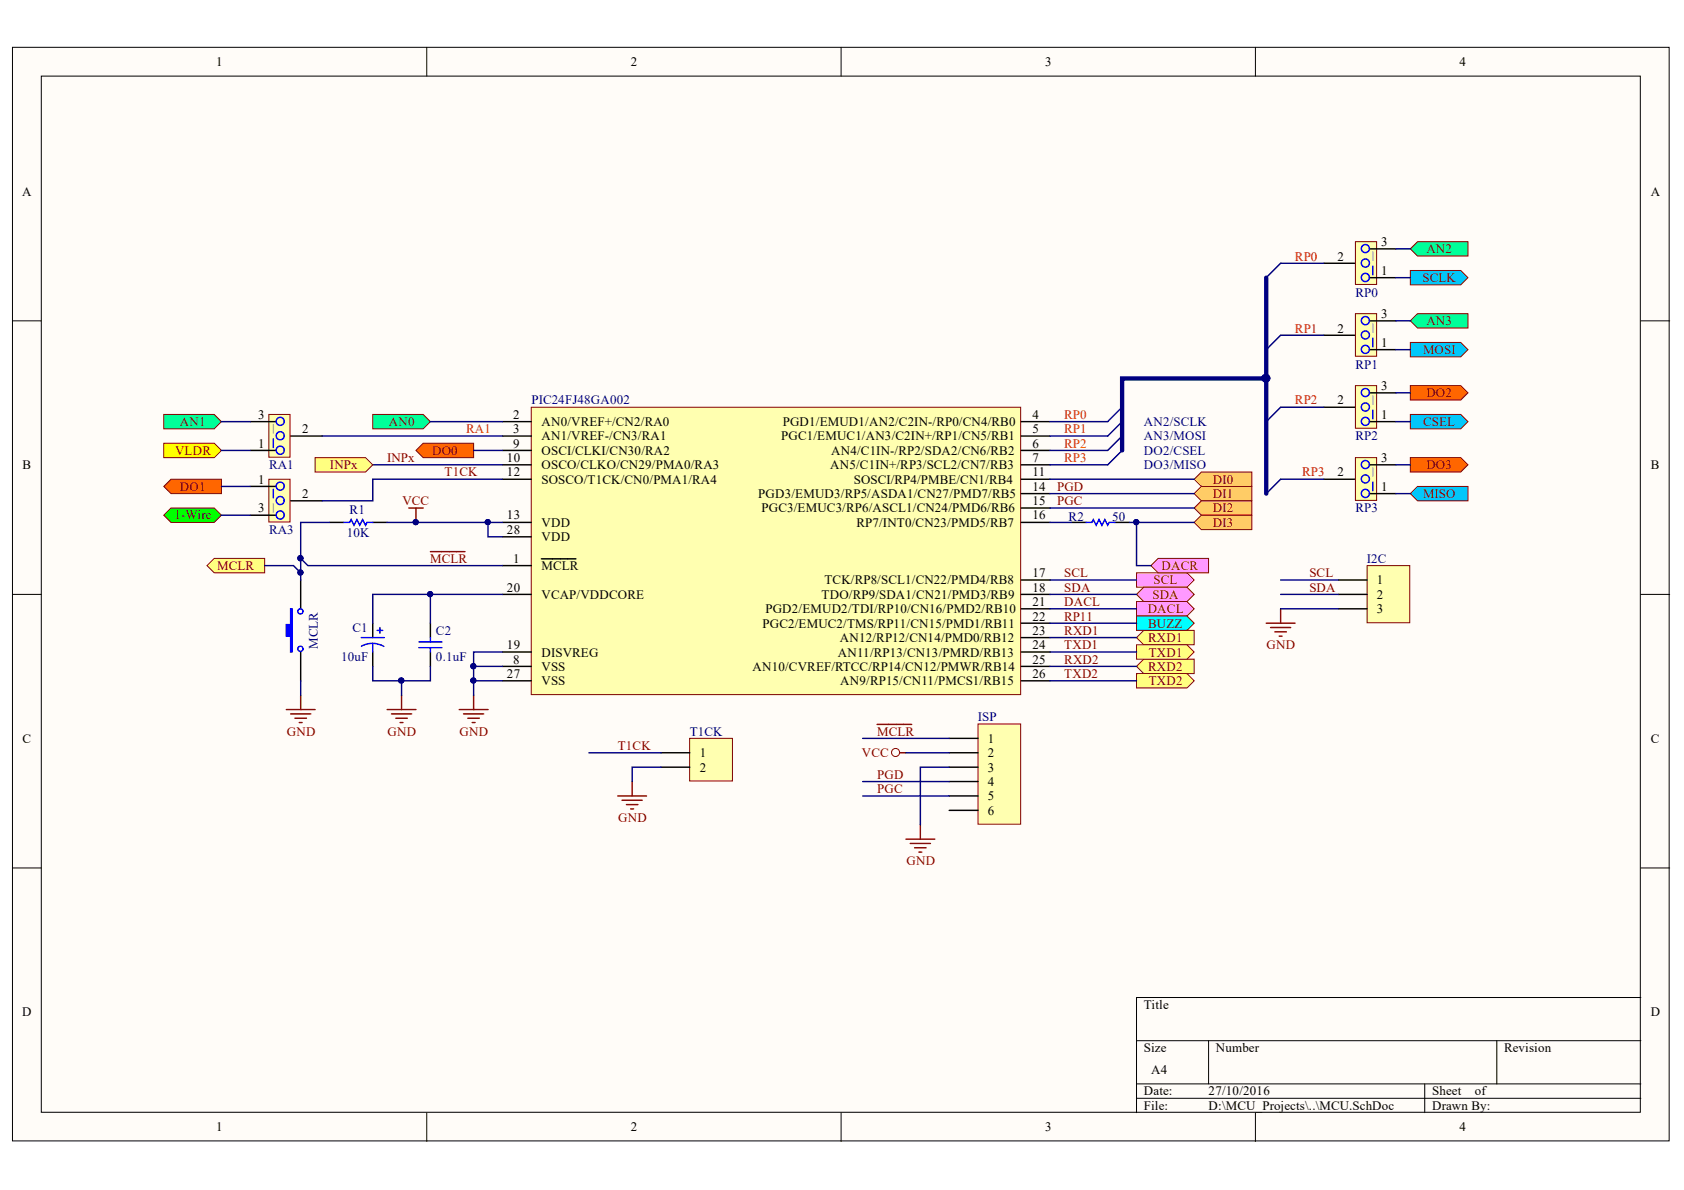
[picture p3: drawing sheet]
<svg xmlns="http://www.w3.org/2000/svg" width="297mm" height="210mm" viewBox="0 0 297 210" stroke-linecap="round" stroke-linejoin="round" font-family="sans-serif">
<defs><g id="words">
<g font-size="2.3">
<text x="38.2" y="11.7">1</text>
<text x="111.2" y="11.7">2</text>
<text x="184.3" y="11.7">3</text>
<text x="257.4" y="11.7">4</text>
<text x="3.9" y="34.5">A</text>
<text x="291.2" y="34.5">A</text>
<text x="235.9" y="46">2</text>
<text x="243.6" y="43.4">3</text>
<text x="243.6" y="48.5">1</text>
<text x="235.9" y="58.7">2</text>
<text x="243.6" y="56.1">3</text>
<text x="243.6" y="61.2">1</text>
<text x="235.9" y="71.3">2</text>
<text x="243.6" y="68.8">3</text>
<text x="45.5" y="73.9">3</text>
<text x="53.3" y="76.4">2</text>
<text x="90.5" y="73.9">2</text>
<text x="90.5" y="76.4">3</text>
<text x="95.5" y="75.1">AN0/VREF+/CN2/RA0</text>
<text x="95.5" y="77.7">AN1/VREF-/CN3/RA1</text>
<text x="137.8" y="77.7">PGC1/EMUC1/AN3/C2IN+/RP1/CN5/RB1</text>
<text x="138.1" y="75.1">PGD1/EMUD1/AN2/C2IN-/RP0/CN4/RB0</text>
<text x="182.1" y="73.9">4</text>
<text x="182.1" y="76.4">5</text>
<text x="243.6" y="73.9">1</text>
<text x="4" y="82.8">B</text>
<text x="45.5" y="78.9">1</text>
<text x="89.4" y="81.5">10</text>
<text x="90.5" y="78.9">9</text>
<text x="95.5" y="80.2">OSCI/CLKI/CN30/RA2</text>
<text x="95.5" y="82.8">OSCO/CLKO/CN29/PMA0/RA3</text>
<text x="146.4" y="82.8">AN5/C1IN+/RP3/SCL2/CN7/RB3</text>
<text x="146.6" y="80.2">AN4/C1IN-/RP2/SDA2/CN6/RB2</text>
<text x="182.1" y="78.9">6</text>
<text x="182.1" y="81.5">7</text>
<text x="243.6" y="81.5">3</text>
<text x="291.2" y="82.8">B</text>
<text x="45.5" y="85.3">1</text>
<text x="53.3" y="87.8">2</text>
<text x="89.4" y="84">12</text>
<text x="95.5" y="85.3">SOSCO/T1CK/CN0/PMA1/RA4</text>
<text x="133.7" y="87.8">PGD3/EMUD3/RP5/ASDA1/CN27/PMD7/RB5</text>
<text x="150.6" y="85.3">SOSCI/RP4/PMBE/CN1/RB4</text>
<text x="182.1" y="84">11</text>
<text x="182.1" y="86.6">14</text>
<text x="182.1" y="89.1">15</text>
<text x="235.9" y="84">2</text>
<text x="243.6" y="86.6">1</text>
<text x="45.5" y="90.4">3</text>
<text x="89.4" y="91.6">13</text>
<text x="89.4" y="94.2">28</text>
<text x="95.5" y="92.9">VDD</text>
<text x="95.5" y="95.4">VDD</text>
<text x="134.3" y="90.4">PGC3/EMUC3/RP6/ASCL1/CN24/PMD6/RB6</text>
<text x="151.1" y="92.9">RP7/INT0/CN23/PMD5/RB7</text>
<text x="182.1" y="91.6">16</text>
<text x="90.5" y="99.2">1</text>
<text x="95.5" y="100.5">MCLR</text>
<text x="182.1" y="101.8">17</text>
<text x="89.4" y="104.4">20</text>
<text x="95.5" y="105.7">VCAP/VDDCORE</text>
<text x="144.9" y="105.7">TDO/RP9/SDA1/CN21/PMD3/RB9</text>
<text x="145.4" y="103">TCK/RP8/SCL1/CN22/PMD4/RB8</text>
<text x="182.1" y="104.4">18</text>
<text x="182.1" y="106.9">21</text>
<text x="242.9" y="103">1</text>
<text x="242.9" y="105.7">2</text>
<text x="134.5" y="110.7">PGC2/EMUC2/TMS/RP11/CN15/PMD1/RB11</text>
<text x="135" y="108.2">PGD2/EMUD2/TDI/RP10/CN16/PMD2/RB10</text>
<text x="148.1" y="113.3">AN12/RP12/CN14/PMD0/RB12</text>
<text x="182.1" y="109.5">22</text>
<text x="182.1" y="112">23</text>
<text x="242.9" y="108.2">3</text>
<text x="89.4" y="114.5">19</text>
<text x="89.4" y="119.6">27</text>
<text x="90.5" y="117.1">8</text>
<text x="95.5" y="118.3">VSS</text>
<text x="95.5" y="115.8">DISVREG</text>
<text x="132.7" y="118.3">AN10/CVREF/RTCC/RP14/CN12/PMWR/RB14</text>
<text x="147.8" y="115.8">AN11/RP13/CN13/PMRD/RB13</text>
<text x="182.1" y="114.5">24</text>
<text x="182.1" y="117.1">25</text>
<text x="182.1" y="119.6">26</text>
<text x="95.5" y="120.9">VSS</text>
<text x="148.2" y="120.9">AN9/RP15/CN11/PMCS1/RB15</text>
<text x="4" y="131">C</text>
<text x="174.3" y="131">1</text>
<text x="291.2" y="131">C</text>
<text x="123.4" y="133.6">1</text>
<text x="123.4" y="136.1">2</text>
<text x="174.3" y="133.6">2</text>
<text x="174.3" y="136.1">3</text>
<text x="174.3" y="138.6">4</text>
<text x="174.3" y="141.2">5</text>
<text x="174.3" y="143.7">6</text>
<text x="3.9" y="179.3">D</text>
<text x="201.8" y="178">Title</text>
<text x="291.2" y="179.3">D</text>
<text x="201.8" y="185.6">Size</text>
<text x="214.5" y="185.6">Number</text>
<text x="265.3" y="185.6">Revision</text>
<text x="203" y="189.4">A4</text>
<text x="201.8" y="193.2">Date:</text>
<text x="201.8" y="195.8">File:</text>
<text x="213.2" y="193.2">27/10/2016</text>
<text x="213.2" y="195.8">D:\MCU_Projects\..\MCU.SchDoc</text>
<text x="252.6" y="193.2">Sheet</text>
<text x="252.6" y="195.8">Drawn By:</text>
<text x="260.2" y="193.2">of</text>
<text x="38.2" y="199.6">1</text>
<text x="111.2" y="199.6">2</text>
<text x="184.3" y="199.6">3</text>
<text x="257.4" y="199.6">4</text>
</g>
<g font-size="2.3" fill="#f00">
<text x="228.4" y="46">RP0</text>
<text x="228.4" y="58.7">RP1</text>
<text x="228.4" y="71.3">RP2</text>
<text x="229.7" y="84">RP3</text>
</g>
<g font-size="2.3" fill="#800000">
<text x="251.6" y="44.7">AN2</text>
<text x="250.9" y="49.8">SCLK</text>
<text x="251.6" y="57.4">AN3</text>
<text x="251" y="62.5">MOSI</text>
<text x="251.6" y="70.1">DO2</text>
<text x="31.7" y="75.1">AN1</text>
<text x="68.6" y="75.1">AN0</text>
<text x="251" y="75.1">CSEL</text>
<text x="30.9" y="80.2">VLDR</text>
<text x="58.2" y="82.8">INPx</text>
<text x="68.3" y="81.5">INPx</text>
<text x="76.2" y="80.2">DO0</text>
<text x="251.6" y="82.8">DO3</text>
<text x="31.7" y="86.6">DO1</text>
<text x="71" y="89.1">VCC</text>
<text x="78.4" y="84">T1CK</text>
<text x="186.5" y="86.6">PGD</text>
<text x="186.5" y="89.1">PGC</text>
<text x="213.9" y="85.3">DI0</text>
<text x="213.9" y="87.8">DI1</text>
<text x="251" y="87.8">MISO</text>
<text x="30.8" y="91.6">1-Wire</text>
<text x="213.9" y="90.4">DI2</text>
<text x="213.9" y="92.9">DI3</text>
<text x="38.3" y="100.5">MCLR</text>
<text x="75.9" y="99.2">MCLR</text>
<text x="187.7" y="101.8">SCL</text>
<text x="204.9" y="100.5">DACR</text>
<text x="231" y="101.8">SCL</text>
<text x="187.7" y="104.4">SDA</text>
<text x="187.7" y="106.9">DACL</text>
<text x="203.3" y="105.7">SDA</text>
<text x="203.5" y="103">SCL</text>
<text x="231" y="104.4">SDA</text>
<text x="187.7" y="109.5">RP11</text>
<text x="187.7" y="112">RXD1</text>
<text x="202.4" y="108.2">DACL</text>
<text x="202.5" y="110.7">BUZZ</text>
<text x="202.5" y="113.3">RXD1</text>
<text x="187.7" y="117.1">RXD2</text>
<text x="187.7" y="114.5">TXD1</text>
<text x="187.7" y="119.6">TXD2</text>
<text x="202.5" y="118.3">RXD2</text>
<text x="202.6" y="115.8">TXD1</text>
<text x="223.4" y="114.5">GND</text>
<text x="202.6" y="120.9">TXD2</text>
<text x="50.6" y="129.7">GND</text>
<text x="68.4" y="129.7">GND</text>
<text x="81" y="129.7">GND</text>
<text x="154.7" y="129.7">MCLR</text>
<text x="109" y="132.3">T1CK</text>
<text x="152" y="133.6">VCC</text>
<text x="154.7" y="137.4">PGD</text>
<text x="154.7" y="139.9">PGC</text>
<text x="109" y="145">GND</text>
<text x="159.9" y="152.6">GND</text>
</g>
<g font-size="2.3" fill="#000080">
<text x="239.1" y="52.3">RP0</text>
<text x="239.1" y="65">RP1</text>
<text x="93.7" y="71.3">PIC24FJ48GA002</text>
<text x="201.8" y="75.1">AN2/SCLK</text>
<text x="201.8" y="77.7">AN3/MOSI</text>
<text x="239.1" y="77.7">RP2</text>
<text x="47.5" y="82.8">RA1</text>
<text x="201.8" y="80.2">DO2/CSEL</text>
<text x="201.8" y="82.8">DO3/MISO</text>
<text x="47.5" y="94.2">RA3</text>
<text x="61.2" y="94.7">10K</text>
<text x="61.7" y="90.6">R1</text>
<text x="188.5" y="91.9">R2</text>
<text x="196.2" y="91.9">50</text>
<text x="239.1" y="90.4">RP3</text>
<text x="241.1" y="99.2">I2C</text>
<text x="62.2" y="111.5">C1</text>
<text x="76.9" y="112">C2</text>
<text x="56.1" y="114.5" transform="rotate(-90 56.1 114.5)">MCLR</text>
<text x="60.1" y="116.6">10uF</text>
<text x="76.9" y="116.6">0.1uF</text>
<text x="121.7" y="129.7">T1CK</text>
<text x="172.5" y="127.2">ISP</text>
</g>
<g font-size="2.3" fill="#f30">
<text x="82.2" y="76.4">RA1</text>
<text x="187.7" y="73.9">RP0</text>
<text x="187.7" y="76.4">RP1</text>
<text x="187.7" y="78.9">RP2</text>
<text x="187.7" y="81.5">RP3</text>
</g>
</g></defs>
<g fill="#fffcf8" stroke="#000" stroke-width=".18">
<path d="M2.2 8.3h292.2v192.9h-292.2z"/>
<path d="M7.3 13.4h282v182.8h-282z"/>
</g>
<g fill="none" stroke="#000" stroke-width=".18">
<path d="M75.3 8.3v5.1M148.4 8.3v5.1M221.4 8.3v5.1M2.2 56.6h5.1M289.4 56.6h5.1M2.2 104.8h5.1M289.4 104.8h5.1M2.2 153.1h5.1M289.4 153.1h5.1M289.4 176h-88.9v20.3M75.3 196.3v5M148.4 196.3v5"/>
<path d="M200.5 183.6h88.9M200.5 191.2h88.9M200.5 193.7h88.9M213.2 183.6v7.6M221.4 196.3v5M251.3 191.2v5.1M264 183.6v7.6"/>
</g>
<g fill="none" stroke="#800000" stroke-width=".25">
<path d="M72.1 89.6h2.5M73.4 89.6v2.5M75.9 97.3h6.1M50.5 125.2h5.1M51.3 125.9h3.5M52 126.7h2.1M52.8 127.4h.5M53 122.6v2.6M68.3 125.2h5.1M69.1 125.9h3.5M69.8 126.7h2M70.6 127.4h.5"/>
<path d="M70.8 122.6v2.6M81 125.2h5.1M81.8 125.9h3.5M82.5 126.7h2.1M83.3 127.4h.5M83.5 122.6v2.6"/>
</g>
<circle cx="73.3" cy="92.1" r=".46" fill="#000080" stroke="#000080" stroke-width=".18"/>
<path d="M93.7 71.8h86.3v50.7h-86.3z" fill="#ffffb0" stroke="#800000" stroke-width=".18"/>
<g fill="none" stroke="#000" stroke-width=".25">
<path d="M88.6 74.4h5.1M88.6 76.9h5.1M88.6 79.5h5.1M180.1 74.4h5.1M180.1 76.9h5.1M180.1 79.5h5.1M88.6 99.8h5.1M88.6 82h5.1M88.6 84.5h5.1M88.6 92.1h5.1M88.6 94.7h5.1M95.5 98.6h6.1"/>
<path d="M180.1 82h5.1M180.1 84.5h5.1M180.1 92.1h5.1M180.1 87.1h5.1M180.1 89.6h5.1M53 102.3v5.1M53 115v5.1M65.7 109.9v2.6M65.7 115v2.5M75.9 109.9v2.6M75.9 115v2.5M88.6 117.5h5.1"/>
<path d="M88.6 104.8h5.1M88.6 115h5.1M180.1 117.5h5.1M180.1 102.3h5.1M180.1 104.8h5.1M180.1 115h5.1M180.1 107.4h5.1M180.1 109.9h5.1M180.1 112.5h5.1M88.6 120.1h5.1M180.1 120.1h5.1"/>
</g>
<path d="M63.7 112.5h4.1M65.7 113.5l.9 .1 1.1 .4M65.7 113.5l-1.2 .2-.7 .3M65.7 113.5v1.5M66.5 111.2h1M67 110.7v1M73.9 113.2h4M73.9 114.2h4M75.9 112.5v.7M75.9 114.2v.8" fill="none" stroke="#00f" stroke-width=".25"/>
<path d="M51.3 107.4h.2v7.6h-.2v-2.8h-.8v-2h.8z" fill-rule="evenodd" fill="#00f"/>
<g fill="none" stroke="#00f" stroke-width=".25">
<path d="M60.7 92.1h1l.2-.5 .5 1.1 .6-1.1 .5 1.1 .5-1.1 .5 1.1 .2-.6h1M51.3 107.4h.2v7.6h-.2v-2.8h-.8v-2h.8z"/>
<circle cx="53" cy="114.4" r=".46"/>
<circle cx="53" cy="107.8" r=".46"/>
</g>
<path d="M58.1 92.1h2.6M65.7 92.1h2.6" fill="none" stroke="#000" stroke-width=".25"/>
<path d="M172.5 127.7h7.5v17.7h-7.5z" fill="#ffffb0" stroke="#800000" stroke-width=".18"/>
<path d="M167.4 130.2h5.1M167.4 132.8h5.1M167.4 135.3h5.1M167.4 137.9h5.1M167.4 140.4h5.1M167.4 142.9h5.1" fill="none" stroke="#000" stroke-width=".25"/>
<path d="M154.7 127.8h6.1M158.8 132.8h1M159.8 148h5.1M160.6 148.8h3.5M161.3 149.5h2.1M162.1 150.3h.5M162.3 145.5v2.5" fill="none" stroke="#800000" stroke-width=".25"/>
<circle cx="158" cy="132.7" r=".71" fill="none" stroke="#800000" stroke-width=".18"/>
<g fill="#0f9" stroke="#800000" stroke-width=".18">
<path d="M65.7 73.1h8.9l1.3 1.3-1.3 1.2h-8.9z" fill-rule="evenodd"/>
<path d="M28.9 73.1h8.9l1.3 1.3-1.3 1.2h-8.9z" fill-rule="evenodd"/>
<path d="M248.8 56.6l1.2-1.3h8.9v2.6h-8.9z" fill-rule="evenodd"/>
<path d="M248.8 43.9l1.2-1.3h8.9v2.6h-8.9z" fill-rule="evenodd"/>
</g>
<g fill="#fc6" stroke="#800000" stroke-width=".18">
<path d="M210.6 84.5l1.3-1.2h8.9v2.5h-8.9z" fill-rule="evenodd"/>
<path d="M210.6 87.1l1.3-1.3h8.9v2.5h-8.9z" fill-rule="evenodd"/>
<path d="M210.6 89.6l1.3-1.3h8.9v2.6h-8.9z" fill-rule="evenodd"/>
<path d="M210.6 92.1l1.3-1.2h8.9v2.5h-8.9z" fill-rule="evenodd"/>
</g>
<g fill="#f9f" stroke="#800000" stroke-width=".18">
<path d="M200.5 101h8.9l1.2 1.3-1.2 1.3h-8.9z" fill-rule="evenodd"/>
<path d="M200.5 104.8l1.2-1.2h7.7l1.2 1.2-1.2 1.3h-7.7z" fill-rule="evenodd"/>
<path d="M200.5 106.1h8.9l1.2 1.3-1.2 1.3h-8.9z" fill-rule="evenodd"/>
<path d="M203 99.8l1.3-1.3h8.9v2.5h-8.9z" fill-rule="evenodd"/>
</g>
<g fill="#f60" stroke="#800000" stroke-width=".18">
<path d="M73.4 79.5l1.2-1.3h8.9v2.5h-8.9z" fill-rule="evenodd"/>
<path d="M28.9 85.8l1.3-1.3h8.9v2.6h-8.9z" fill-rule="evenodd"/>
<path d="M248.8 68h8.9l1.2 1.3-1.2 1.3h-8.9z" fill-rule="evenodd"/>
<path d="M248.8 80.7h8.9l1.2 1.3-1.2 1.3h-8.9z" fill-rule="evenodd"/>
</g>
<path d="M28.9 90.9l1.3-1.3h7.6l1.3 1.3-1.3 1.2h-7.6z" fill-rule="evenodd" fill="#0f0" stroke="#800000" stroke-width=".18"/>
<g fill="#0cf" stroke="#800000" stroke-width=".18">
<path d="M248.8 47.7h8.9l1.2 1.3-1.2 1.2h-8.9z" fill-rule="evenodd"/>
<path d="M248.8 87.1l1.2-1.3h8.9v2.5h-8.9z" fill-rule="evenodd"/>
<path d="M248.8 60.4h8.9l1.2 1.3-1.2 1.2h-8.9z" fill-rule="evenodd"/>
<path d="M248.8 73.1h8.9l1.2 1.3-1.2 1.2h-8.9z" fill-rule="evenodd"/>
</g>
<path d="M233.5 46.4h5.6" fill="none" stroke="#000" stroke-width=".25"/>
<path d="M239.1 42.6h3.7v7.6h-3.7z" fill="#ffffb0" stroke="#800000" stroke-width=".18"/>
<path d="M242.2 44.4v1.5" fill="none" stroke="#b0b0b0" stroke-width=".25"/>
<g fill="none" stroke="#00f" stroke-width=".25">
<path d="M242.2 46.9v1.6"/>
<circle cx="240.8" cy="48.9" r=".72"/>
<circle cx="240.8" cy="46.4" r=".72"/>
<circle cx="240.8" cy="43.8" r=".71"/>
</g>
<path d="M233.5 59.1h5.6M241.6 49h4.6M241.6 43.9h4.6" fill="none" stroke="#000" stroke-width=".25"/>
<path d="M239.1 55.3h3.7v7.5h-3.7z" fill="#ffffb0" stroke="#800000" stroke-width=".18"/>
<path d="M242.2 57.1v1.5" fill="none" stroke="#b0b0b0" stroke-width=".25"/>
<g fill="none" stroke="#00f" stroke-width=".25">
<path d="M242.2 59.6v1.6"/>
<circle cx="240.8" cy="56.6" r=".72"/>
<circle cx="240.8" cy="59.1" r=".71"/>
<circle cx="240.8" cy="61.6" r=".71"/>
</g>
<path d="M241.6 56.6h4.6M233.5 71.8h5.6M241.6 61.7h4.6" fill="none" stroke="#000" stroke-width=".25"/>
<path d="M239.1 68h3.7v7.5h-3.7z" fill="#ffffb0" stroke="#800000" stroke-width=".18"/>
<path d="M242.2 69.8v1.5" fill="none" stroke="#b0b0b0" stroke-width=".25"/>
<g fill="none" stroke="#00f" stroke-width=".25">
<path d="M242.2 72.3v1.6"/>
<circle cx="240.8" cy="71.8" r=".72"/>
<circle cx="240.8" cy="74.3" r=".71"/>
<circle cx="240.8" cy="69.2" r=".71"/>
</g>
<path d="M241.6 74.4h4.6M241.6 69.3h4.6M233.5 84.5h5.6" fill="none" stroke="#000" stroke-width=".25"/>
<path d="M239.1 80.7h3.7v7.6h-3.7z" fill="#ffffb0" stroke="#800000" stroke-width=".18"/>
<path d="M242.2 82.5v1.5" fill="none" stroke="#b0b0b0" stroke-width=".25"/>
<g fill="none" stroke="#00f" stroke-width=".25">
<path d="M242.2 85v1.6"/>
<circle cx="240.8" cy="87" r=".72"/>
<circle cx="240.8" cy="81.9" r=".71"/>
<circle cx="240.8" cy="84.5" r=".71"/>
</g>
<path d="M51.3 76.9h5.6M241.6 87.1h4.6M241.6 82h4.6" fill="none" stroke="#000" stroke-width=".25"/>
<path d="M225.9 46.4l-2.6 2.6M225.9 59.1l-2.6 2.6M197.9 71.8l-2.5 2.6M197.9 74.4l-2.5 2.5M197.9 76.9l-2.5 2.6M197.9 79.5l-2.5 2.5M225.9 71.8l-2.6 2.6M225.9 84.5l-2.6 2.6" fill="none" stroke="#000080" stroke-width=".25"/>
<path d="M47.4 73.1h3.8v7.5h-3.8z" fill="#ffffb0" stroke="#800000" stroke-width=".18"/>
<path d="M48.2 74.9v1.5" fill="none" stroke="#b0b0b0" stroke-width=".25"/>
<g fill="none" stroke="#00f" stroke-width=".25">
<path d="M48.2 77.4v1.5"/>
<circle cx="49.4" cy="79.4" r=".72"/>
<circle cx="49.4" cy="76.9" r=".71"/>
<circle cx="49.4" cy="74.3" r=".71"/>
</g>
<path d="M44.1 79.5h4.6M44.1 74.4h4.6" fill="none" stroke="#000" stroke-width=".25"/>
<path d="M200.5 108.7h8.9l1.2 1.2-1.2 1.3h-8.9z" fill-rule="evenodd" fill="#0ff" stroke="#800000" stroke-width=".18"/>
<path d="M28.9 78.2h8.9l1.3 1.3-1.3 1.2h-8.9z" fill-rule="evenodd" fill="#ff0" stroke="#800000" stroke-width=".18"/>
<g fill="#ffff80" stroke="#800000" stroke-width=".18">
<path d="M200.5 112.5l1.2-1.3h8.9v2.5h-8.9z" fill-rule="evenodd"/>
<path d="M200.5 117.5l1.2-1.2h8.9v2.5h-8.9z" fill-rule="evenodd"/>
<path d="M200.5 113.7h8.9l1.2 1.3-1.2 1.3h-8.9z" fill-rule="evenodd"/>
<path d="M200.5 118.8h8.9l1.2 1.3-1.2 1.3h-8.9z" fill-rule="evenodd"/>
<path d="M36.5 99.8l1.3-1.3h8.9v2.5h-8.9z" fill-rule="evenodd"/>
</g>
<path d="M241.1 99.8h7.6v10h-7.6z" fill="#ffffb0" stroke="#800000" stroke-width=".18"/>
<path d="M51.3 88.3h5.6M189 92.1h2.6M196.7 92.1h2.5M236.1 102.3h5M236.1 104.8h5M236.1 107.4h5" fill="none" stroke="#000" stroke-width=".25"/>
<path d="M223.3 109.9h5.1M224.1 110.7h3.6M224.9 111.4h2M225.6 112.2h.5M225.9 107.4v2.5" fill="none" stroke="#800000" stroke-width=".25"/>
<path d="M191.6 92.1h1l.2-.5 .6 1.1 .5-1.1 .5 1.1 .5-1.1 .5 1.1 .2-.6h1.1" fill="none" stroke="#00f" stroke-width=".25"/>
<path d="M47.4 84.5h3.8v7.6h-3.8z" fill="#ffffb0" stroke="#800000" stroke-width=".18"/>
<path d="M48.2 88.8v1.6" fill="none" stroke="#b0b0b0" stroke-width=".25"/>
<g fill="none" stroke="#00f" stroke-width=".25">
<path d="M48.2 86.3v1.5"/>
<circle cx="49.4" cy="90.8" r=".72"/>
<circle cx="49.4" cy="85.7" r=".71"/>
<circle cx="49.4" cy="88.3" r=".71"/>
</g>
<path d="M44.1 85.8h4.6M44.1 90.9h4.6" fill="none" stroke="#000" stroke-width=".25"/>
<path d="M121.6 130.2h7.6v7.6h-7.6z" fill="#ffffb0" stroke="#800000" stroke-width=".18"/>
<path d="M116.6 132.8h5.1M116.6 135.3h5.1" fill="none" stroke="#000" stroke-width=".25"/>
<path d="M111.5 137.9v2.5M109 140.4h5M109.7 141.2h3.6M110.5 141.9h2M111.2 142.7h.6" fill="none" stroke="#800000" stroke-width=".25"/>
<g fill="none" stroke="#000080" stroke-width=".25">
<path d="M225.9 46.4h7.6M225.9 59.1h7.6M246.2 49h2.6M246.2 56.6h2.6M246.2 43.9h2.6M39.1 74.4h5M39.1 79.5h5M56.9 76.9h31.7M75.9 74.4h12.7M83.5 79.5h5.1M185.2 74.4h10.2M185.2 76.9h10.2"/>
<path d="M185.2 79.5h10.2M225.9 71.8h7.6M246.2 74.4h2.6M246.2 61.7h2.6M246.2 69.3h2.6M39.1 85.8h5M39.1 90.9h5M46.7 99.8h5.1l1.2 1.2M53 98.5l1.3 1.3h34.3M58.1 92.1h-5.1v10.2M65.7 82h22.9M68.3 92.1h20.3"/>
<path d="M86.1 92.1v2.6h2.5M88.6 84.5h-22.9v3.8h-8.8M185.2 82h10.2M185.2 84.5h25.4M185.2 87.1h25.4M185.2 89.6h25.4M185.2 92.1h3.8M199.2 92.1h11.4M200.5 92.1v7.7h2.5M225.9 84.5h7.6M246.2 82h2.6M246.2 87.1h2.6"/>
<path d="M65.7 117.5v2.6h10.2v-2.6M75.9 104.8v5.1M83.5 117.5h5.1M88.6 115h-5.1v7.6M88.6 104.8h-22.9v5.1M185.2 117.5h15.3M185.2 107.4h15.3M185.2 109.9h15.3M185.2 112.5h15.3M185.2 115h15.3M185.2 104.8h15.3M185.2 102.3h15.3"/>
<path d="M225.9 107.4h10.2M225.9 104.8h10.2M225.9 102.3h10.2M53 120.1v2.5M70.8 120.1v2.5M83.5 120.1h5.1M103.9 132.8h12.7M116.6 135.3h-5.1v2.6M152.2 130.2h15.2M152.2 137.9h15.2M159.8 132.8h7.6M167.4 135.3h-5.1v10.2"/>
<path d="M185.2 120.1h15.3M152.2 140.4h15.2"/>
</g>
<g fill="#000080" stroke="#000080" stroke-width=".18">
<circle cx="86" cy="92.1" r=".46"/>
<circle cx="53" cy="98.5" r=".46"/>
<circle cx="83.5" cy="117.5" r=".46"/>
<circle cx="83.5" cy="120" r=".46"/>
<circle cx="75.9" cy="104.8" r=".46"/>
<circle cx="70.8" cy="120" r=".46"/>
<circle cx="73.3" cy="92.1" r=".46"/>
<circle cx="53" cy="101" r=".46"/>
<circle cx="200.4" cy="92.1" r=".46"/>
<circle cx="223.3" cy="66.7" r=".72"/>
</g>
<path d="M223.3 49v38.1M223.3 66.8h-25.4v12.7" fill="none" stroke="#000080" stroke-width=".76"/>
<path d="M55.6 80.7h8.9l1.2 1.3-1.2 1.3h-8.9z" fill-rule="evenodd" fill="#ffff80" stroke="#800000" stroke-width=".18"/>
<use href="#words"/>
</svg>
